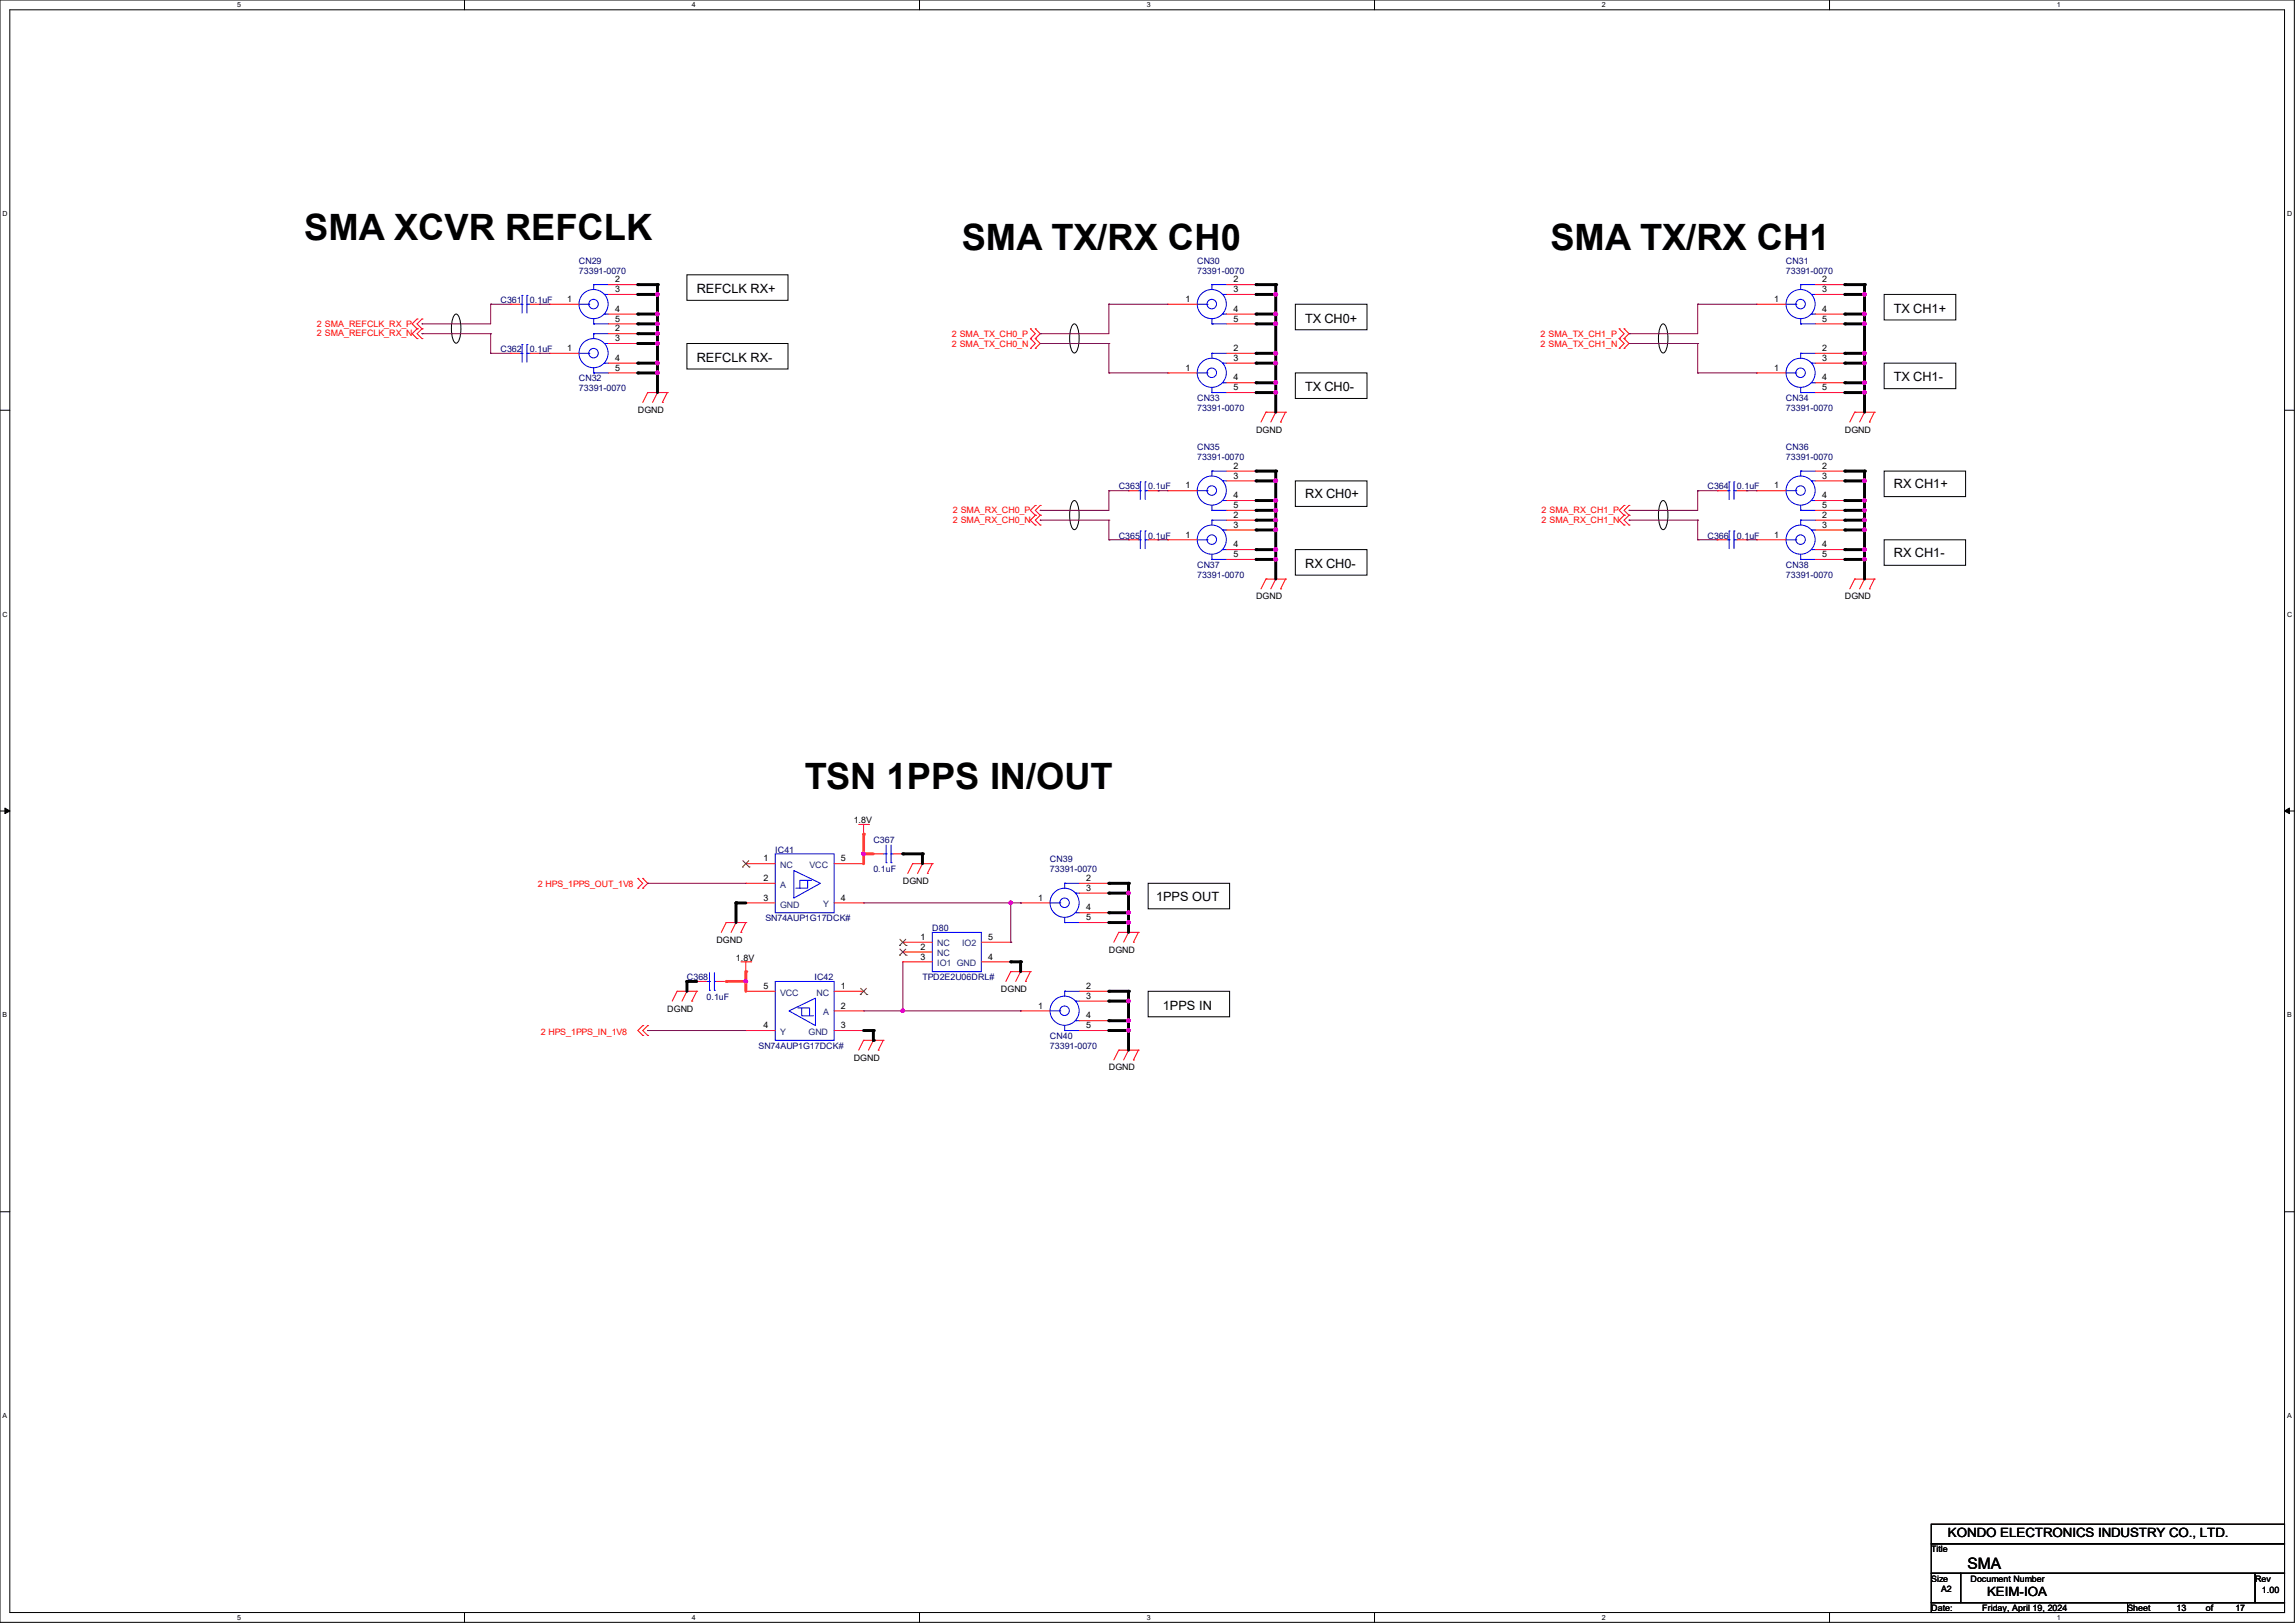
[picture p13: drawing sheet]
<svg xmlns="http://www.w3.org/2000/svg" width="297mm" height="210mm" viewBox="0 0 297 210" stroke-linecap="round" stroke-linejoin="round" font-family="sans-serif">
<defs><g id="words">
<g font-size="4.7">
<text x="39.4" y="31">SMA XCVR REFCLK</text>
<text x="124.5" y="32.3">SMA TX/RX CH0</text>
<text x="200.6" y="32.3">SMA TX/RX CH1</text>
<text x="104.1" y="102.2">TSN 1PPS IN/OUT</text>
</g>
<text font-size="2" x="254.6" y="203.1">SMA</text>
<g font-size="1.7">
<text x="90.2" y="37.9">REFCLK RX+</text>
<text x="168.9" y="41.7">TX CH0+</text>
<text x="245.1" y="40.5">TX CH1+</text>
<text x="90.2" y="46.8">REFCLK RX-</text>
<text x="168.9" y="50.6">TX CH0-</text>
<text x="245.1" y="49.4">TX CH1-</text>
<text x="168.9" y="64.5">RX CH0+</text>
<text x="245.1" y="63.2">RX CH1+</text>
<text x="168.9" y="73.5">RX CH0-</text>
<text x="245.1" y="72.1">RX CH1-</text>
<text x="149.6" y="116.5">1PPS OUT</text>
<text x="150.5" y="130.6">1PPS IN</text>
<text x="252.1" y="198.8">KONDO ELECTRONICS INDUSTRY CO., LTD.</text>
<text x="257.2" y="206.5">KEIM-IOA</text>
</g>
<g font-size="1.1" fill="#000080">
<text x="74.9" y="34.1">CN29</text>
<text x="74.9" y="35.4">73391-0070</text>
<text x="154.9" y="34.1">CN30</text>
<text x="154.9" y="35.4">73391-0070</text>
<text x="231.1" y="34.1">CN31</text>
<text x="231.1" y="35.4">73391-0070</text>
<text x="64.8" y="39.2">C361</text>
<text x="68.6" y="39.2">0.1uF</text>
<text x="64.8" y="45.6">C362</text>
<text x="68.6" y="45.6">0.1uF</text>
<text x="74.9" y="49.4">CN32</text>
<text x="74.9" y="50.6">73391-0070</text>
<text x="154.9" y="51.9">CN33</text>
<text x="154.9" y="53.2">73391-0070</text>
<text x="231.1" y="51.9">CN34</text>
<text x="231.1" y="53.2">73391-0070</text>
<text x="154.9" y="58.3">CN35</text>
<text x="154.9" y="59.5">73391-0070</text>
<text x="231.1" y="58.3">CN36</text>
<text x="231.1" y="59.5">73391-0070</text>
<text x="144.8" y="63.3">C363</text>
<text x="148.6" y="63.3">0.1uF</text>
<text x="221" y="63.3">C364</text>
<text x="224.8" y="63.3">0.1uF</text>
<text x="144.8" y="69.7">C365</text>
<text x="148.6" y="69.7">0.1uF</text>
<text x="221" y="69.7">C366</text>
<text x="224.8" y="69.7">0.1uF</text>
<text x="154.9" y="73.5">CN37</text>
<text x="154.9" y="74.8">73391-0070</text>
<text x="231.1" y="73.5">CN38</text>
<text x="231.1" y="74.8">73391-0070</text>
<text x="100.3" y="110.3">IC41</text>
<text x="113" y="109.1">C367</text>
<text x="113" y="112.9">0.1uF</text>
<text x="135.9" y="111.6">CN39</text>
<text x="135.9" y="112.9">73391-0070</text>
<text x="99.1" y="119.2">SN74AUP1G17DCK#</text>
<text x="120.6" y="120.5">D80</text>
<text x="88.9" y="126.8">C368</text>
<text x="91.4" y="129.4">0.1uF</text>
<text x="105.4" y="126.8">IC42</text>
<text x="119.4" y="126.8">TPD2E2U06DRL#</text>
<text x="98.2" y="135.7">SN74AUP1G17DCK#</text>
<text x="135.9" y="134.5">CN40</text>
<text x="135.9" y="135.7">73391-0070</text>
</g>
<g font-size="1.1">
<text x="73.4" y="39.1">1</text>
<text x="79.6" y="36.5">2</text>
<text x="79.6" y="37.8">3</text>
<text x="79.6" y="40.3">4</text>
<text x="79.6" y="41.6">5</text>
<text x="153.4" y="39.1">1</text>
<text x="159.6" y="36.5">2</text>
<text x="159.6" y="37.8">3</text>
<text x="159.6" y="40.3">4</text>
<text x="159.6" y="41.6">5</text>
<text x="229.6" y="39.1">1</text>
<text x="235.8" y="36.5">2</text>
<text x="235.8" y="37.8">3</text>
<text x="235.8" y="40.3">4</text>
<text x="235.8" y="41.6">5</text>
<text x="73.4" y="45.4">1</text>
<text x="79.6" y="42.9">2</text>
<text x="79.6" y="44.2">3</text>
<text x="79.6" y="46.7">4</text>
<text x="79.6" y="48">5</text>
<text x="153.4" y="48">1</text>
<text x="159.6" y="45.4">2</text>
<text x="159.6" y="46.7">3</text>
<text x="229.6" y="48">1</text>
<text x="235.8" y="45.4">2</text>
<text x="235.8" y="46.7">3</text>
<text x="82.5" y="53.4">DGND</text>
<text x="159.6" y="49.2">4</text>
<text x="159.6" y="50.5">5</text>
<text x="235.8" y="49.2">4</text>
<text x="235.8" y="50.5">5</text>
<text x="162.6" y="56">DGND</text>
<text x="238.8" y="56">DGND</text>
<text x="153.4" y="63.2">1</text>
<text x="159.6" y="60.7">2</text>
<text x="159.6" y="61.9">3</text>
<text x="159.6" y="64.5">4</text>
<text x="159.6" y="65.7">5</text>
<text x="229.6" y="63.2">1</text>
<text x="235.8" y="60.7">2</text>
<text x="235.8" y="61.9">3</text>
<text x="235.8" y="64.5">4</text>
<text x="235.8" y="65.7">5</text>
<text x="153.4" y="69.6">1</text>
<text x="159.6" y="67">2</text>
<text x="159.6" y="68.3">3</text>
<text x="159.6" y="70.8">4</text>
<text x="229.6" y="69.6">1</text>
<text x="235.8" y="67">2</text>
<text x="235.8" y="68.3">3</text>
<text x="235.8" y="70.8">4</text>
<text x="159.6" y="72.1">5</text>
<text x="162.6" y="77.6">DGND</text>
<text x="235.8" y="72.1">5</text>
<text x="238.8" y="77.6">DGND</text>
<text x="110.5" y="106.5">1.8V</text>
<text x="98.8" y="111.5">1</text>
<text x="108.8" y="111.5">5</text>
<text x="98.8" y="116.5">3</text>
<text x="98.8" y="114">2</text>
<text x="108.8" y="116.5">4</text>
<text x="116.8" y="114.4">DGND</text>
<text x="134.4" y="116.5">1</text>
<text x="140.6" y="114">2</text>
<text x="140.6" y="115.3">3</text>
<text x="140.6" y="117.8">4</text>
<text x="140.6" y="119.1">5</text>
<text x="92.7" y="122">DGND</text>
<text x="95.2" y="124.3">1.8V</text>
<text x="119.1" y="121.6">1</text>
<text x="119.1" y="122.9">2</text>
<text x="119.1" y="124.2">3</text>
<text x="127.9" y="121.6">5</text>
<text x="127.9" y="124.2">4</text>
<text x="143.5" y="123.3">DGND</text>
<text x="86.4" y="130.9">DGND</text>
<text x="98.8" y="128">5</text>
<text x="108.8" y="128">1</text>
<text x="108.8" y="130.5">2</text>
<text x="129.5" y="128.4">DGND</text>
<text x="134.4" y="130.5">1</text>
<text x="140.6" y="128">2</text>
<text x="140.6" y="129.2">3</text>
<text x="140.6" y="131.8">4</text>
<text x="98.8" y="133.1">4</text>
<text x="108.8" y="133.1">3</text>
<text x="110.5" y="137.2">DGND</text>
<text x="140.6" y="133.1">5</text>
<text x="143.5" y="138.5">DGND</text>
<text x="249.9" y="200.9">Title</text>
<text x="249.9" y="204.7">Size</text>
<text x="249.9" y="208.5">Date:</text>
<text x="251.2" y="206">A2</text>
<text x="255" y="204.7">Document Number</text>
<text x="256.5" y="208.5">Friday, April 19, 2024</text>
<text x="275.3" y="208.5">Sheet</text>
<text x="281.7" y="208.5">13</text>
<text x="285.5" y="208.5">of</text>
<text x="289.3" y="208.5">17</text>
<text x="291.8" y="204.7">Rev</text>
<text x="292.7" y="206.1">1.00</text>
</g>
<g font-size="1.1" fill="#f00">
<text x="41" y="42.2">2 SMA_REFCLK_RX_P</text>
<text x="41" y="43.5">2 SMA_REFCLK_RX_N</text>
<text x="123.2" y="43.6">2 SMA_TX_CH0_P</text>
<text x="123.2" y="44.9">2 SMA_TX_CH0_N</text>
<text x="199.4" y="44.9">2 SMA_TX_CH1_N</text>
<text x="199.4" y="43.6">2 SMA_TX_CH1_P</text>
<text x="123.3" y="66.4">2 SMA_RX_CH0_P</text>
<text x="123.3" y="67.7">2 SMA_RX_CH0_N</text>
<text x="199.5" y="67.7">2 SMA_RX_CH1_N</text>
<text x="199.5" y="66.4">2 SMA_RX_CH1_P</text>
<text x="69.6" y="114.8">2 HPS_1PPS_OUT_1V8</text>
<text x="70" y="133.9">2 HPS_1PPS_IN_1V8</text>
</g>
<g font-size="1.1" fill="#004080">
<text x="101" y="112.3">NC</text>
<text x="104.8" y="112.4">VCC</text>
<text x="101" y="117.4">GND</text>
<text x="101" y="114.9">A</text>
<text x="106.6" y="117.4">Y</text>
<text x="121.3" y="122.5">NC</text>
<text x="121.3" y="123.7">NC</text>
<text x="121.3" y="125">IO1 GND</text>
<text x="124.5" y="122.5">IO2</text>
<text x="101" y="128.9">VCC</text>
<text x="105.7" y="128.8">NC</text>
<text x="106.6" y="131.4">A</text>
<text x="101" y="133.9">Y</text>
<text x="104.6" y="133.9">GND</text>
</g>
<g font-size=".9">
<text x="30.7" y=".9">5</text>
<text x="89.5" y=".9">4</text>
<text x="148.4" y=".9">3</text>
<text x="207.3" y=".9">2</text>
<text x="266.2" y=".9">1</text>
<text x=".3" y="28">D</text>
<text x="296" y="28">D</text>
<text x=".3" y="79.8">C</text>
<text x="296" y="79.8">C</text>
<text x=".3" y="131.7">B</text>
<text x="296" y="131.7">B</text>
<text x=".3" y="183.5">A</text>
<text x="296" y="183.5">A</text>
<text x="30.7" y="209.6">5</text>
<text x="89.5" y="209.6">4</text>
<text x="148.4" y="209.6">3</text>
<text x="207.3" y="209.6">2</text>
<text x="266.2" y="209.6">1</text>
</g>
</g></defs>
<path d="M0 0h296.9v209.9h-296.9zM1.3 1.3h294.4v207.4h-294.4z" fill="none" stroke="#000" stroke-width=".13"/>
<g fill="#fff">
<path d="M30.7 .1h.5v1h-.5z"/>
<path d="M30.7 208.8h.5v1h-.5z"/>
</g>
<path d="M60.1 0v1.3M60.1 208.7v1.2" fill="none" stroke="#000" stroke-width=".13"/>
<g fill="#fff">
<path d="M89.5 .1h.5v1h-.5z"/>
<path d="M89.5 208.8h.5v1h-.5z"/>
</g>
<path d="M119 0v1.3M119 208.7v1.2" fill="none" stroke="#000" stroke-width=".13"/>
<g fill="#fff">
<path d="M148.4 .1h.5v1h-.5z"/>
<path d="M148.4 208.8h.5v1h-.5z"/>
</g>
<path d="M177.9 0v1.3M177.9 208.7v1.2" fill="none" stroke="#000" stroke-width=".13"/>
<g fill="#fff">
<path d="M207.3 .1h.5v1h-.5z"/>
<path d="M207.3 208.8h.5v1h-.5z"/>
</g>
<path d="M236.8 0v1.3M236.8 208.7v1.2" fill="none" stroke="#000" stroke-width=".13"/>
<g fill="#fff">
<path d="M266.2 .1h.5v1h-.5z"/>
<path d="M266.2 208.8h.5v1h-.5z"/>
<path d="M.3 27.2h.7v1h-.7z"/>
<path d="M296 27.2h.6v1h-.6z"/>
<path d="M.3 79h.7v1h-.7z"/>
<path d="M296 79h.6v1h-.6z"/>
</g>
<path d="M0 53.1h1.3M295.7 53.1h1.2" fill="none" stroke="#000" stroke-width=".13"/>
<g fill="#fff">
<path d="M.3 130.9h.6v1h-.6z"/>
<path d="M296 130.9h.6v1h-.6z"/>
</g>
<path d="M0 104.9h1.3M295.7 104.9h1.2" fill="none" stroke="#000" stroke-width=".13"/>
<path d="M.6 104.6l.7 .3-.7 .4zM295.7 104.9l.6-.3v.7z" fill="#000" stroke="#000" stroke-width=".13"/>
<g fill="#fff">
<path d="M.3 182.7h.6v1h-.6z"/>
<path d="M296 182.7h.5v1h-.5z"/>
</g>
<g fill="none" stroke="#000" stroke-width=".13">
<path d="M88.9 35.6h13.1v3.3h-13.1zM167.6 39.4h9.3v3.3h-9.3zM243.8 38.1h9.3v3.3h-9.3zM58.8 40.7l.2-.1a1.35 1.35 0 0 1 .6 1.3 3.9 3.9 0 0 1-.4 2.4l-.2 .1a1.35 1.35 0 0 1-.5-1.3 3.9 3.9 0 0 1 .3-2.4zM88.9 44.4h13.1v3.4h-13.1zM138.8 42l.2-.1a1.35 1.35 0 0 1 .6 1.3 3.9 3.9 0 0 1-.4 2.4l-.2 .1a1.35 1.35 0 0 1-.5-1.3 3.9 3.9 0 0 1 .3-2.4zM167.6 48.3h9.3v3.3h-9.3zM215 42l.2-.1a1.35 1.35 0 0 1 .6 1.3 3.9 3.9 0 0 1-.4 2.4l-.2 .1a1.35 1.35 0 0 1-.5-1.3 3.9 3.9 0 0 1 .3-2.4zM243.8 47h9.3v3.3h-9.3zM138.8 64.9l.2-.1a1.35 1.35 0 0 1 .6 1.3 3.9 3.9 0 0 1-.4 2.3l-.2 .1a1.35 1.35 0 0 1-.5-1.3 3.9 3.9 0 0 1 .3-2.3zM167.6 62.2h9.3v3.3h-9.3zM167.6 71.1h9.3v3.3h-9.3z"/>
<path d="M215 64.9l.2-.1a1.35 1.35 0 0 1 .6 1.3 3.9 3.9 0 0 1-.4 2.3l-.2 .1a1.35 1.35 0 0 1-.5-1.3 3.9 3.9 0 0 1 .3-2.3zM243.8 61h10.6v3.3h-10.6zM243.8 69.8h10.6v3.4h-10.6zM148.6 114.3h10.5v3.3h-10.5zM148.6 128.3h10.5v3.3h-10.5zM0 156.8h1.3M295.7 156.8h1.2M249.9 197.2h45.8v2.6h-45.8zM249.9 199.8h45.8v3.8h-45.8zM249.9 203.6h3.8v3.8h-3.8zM249.9 207.4h25.4v1.3h-25.4zM253.7 203.6h38.1v3.8h-38.1z"/>
<path d="M275.3 207.4h20.4v1.3h-20.4zM291.8 203.6h3.9v3.8h-3.9z"/>
</g>
<g fill="none" stroke="#f00" stroke-width=".13">
<path d="M66 39.4h.1M66 39.4h1.3M68.6 39.4h1.2M69.8 39.4h.1M71.1 39.4h.1M71.1 39.4h3.8M78.7 36.8h3.8M78.7 38.1h3.8M82.5 36.8h.1M82.5 38.1h.1M151.1 39.4h.1M151.1 39.4h3.8"/>
<path d="M158.7 36.8h3.9M158.7 38.1h3.9M162.6 36.8h.1M162.6 38.1h.1M227.3 39.4h.1M227.3 39.4h3.8M234.9 36.8h3.9M234.9 38.1h3.9M238.8 36.8h.1M238.8 38.1h.1M54 41.3h.1M54 42.5h.1"/>
<path d="M54 43.8h.1M54 41.3l-.7 .6 .7 .6M54 42.5l-.7 .7 .7 .6M54.6 41.3h.1M54.6 42.5h.1M54.6 43.8h.1M54.6 41.3l-.6 .6 .6 .6M54.6 42.5l-.6 .7 .6 .6M66 45.7h.1M66 45.7h1.3M68.6 45.7h1.2M69.8 45.7h.1"/>
<path d="M71.1 45.7h.1M71.1 45.7h3.8M78.7 40.6h3.8M78.7 41.9h3.8M78.7 43.2h3.8M78.7 44.4h3.8M78.7 47h3.8M78.7 48.3h3.8M82.5 43.2h.1M82.5 44.4h.1M82.5 47h.1M82.5 48.3h.1"/>
<path d="M82.5 40.6h.1M82.5 41.9h.1M83.8 50.8h.1M83.8 50.8l-.6 1.3M83.8 50.8h2.6M85.1 50.8h.1M85.1 50.8l-.6 1.3M85.7 52.1h.1M86.4 50.8h.1M86.4 50.8l-.7 1.3M133.3 43.8h.1M133.3 42.5h.1"/>
<path d="M133.3 45.1h.1M133.3 42.5l.7 .7-.7 .6M133.3 43.8l.7 .6-.7 .7M134 42.5h.1M134 43.8h.1M134 45.1h.1M134 42.5l.6 .7-.6 .6M134 43.8l.6 .6-.6 .7M151.1 48.3h.1M151.1 48.3h3.8M158.7 50.8h3.9M158.7 40.6h3.9"/>
<path d="M158.7 41.9h3.9M158.7 45.7h3.9M158.7 47h3.9M158.7 49.5h3.9M162.6 40.6h.1M162.6 41.9h.1M162.6 45.7h.1M162.6 47h.1M162.6 49.5h.1M162.6 50.8h.1M163.8 53.3h.1M163.8 53.3l-.6 1.3"/>
<path d="M163.8 53.3h2.6M165.1 53.3h.1M165.1 53.3l-.6 1.3M165.7 54.6h.1M166.4 53.3h.1M166.4 53.3l-.7 1.3M209.5 45.1h.1M209.5 43.8h.1M209.5 42.5h.1M209.5 43.8l.7 .6-.7 .7M209.5 42.5l.7 .7-.7 .6M210.2 43.8h.1"/>
<path d="M210.2 45.1h.1M210.2 42.5h.1M210.2 43.8l.6 .6-.6 .7M210.2 42.5l.6 .7-.6 .6M227.3 48.3h.1M227.3 48.3h3.8M234.9 50.8h3.9M234.9 40.6h3.9M234.9 41.9h3.9M234.9 45.7h3.9M234.9 47h3.9M234.9 49.5h3.9"/>
<path d="M238.8 40.6h.1M238.8 41.9h.1M238.8 45.7h.1M238.8 47h.1M238.8 49.5h.1M238.8 50.8h.1M240 53.3h.1M240 53.3h2.6M240 53.3l-.6 1.3M241.3 53.3h.1M241.3 53.3l-.6 1.3M241.9 54.6h.1"/>
<path d="M242.6 53.3h.1M242.6 53.3l-.7 1.3M134 65.4h.1M134 66.7h.1M134 67.9h.1M134 65.4l-.7 .6 .7 .7M134 66.7l-.7 .6 .7 .6M134.6 65.4h.1M134.6 66.7h.1M134.6 67.9h.1M134.6 65.4l-.6 .6 .6 .7M134.6 66.7l-.6 .6 .6 .6"/>
<path d="M146 63.5h.1M146 69.8h.1M146 69.8h1.3M146 63.5h1.3M148.6 69.8h1.3M148.6 63.5h1.3M149.9 63.5h.1M149.9 69.8h.1M151.1 69.8h.1M151.1 63.5h.1M151.1 69.8h3.8M151.1 63.5h3.8"/>
<path d="M158.7 67.3h3.9M158.7 68.6h3.9M158.7 71.1h3.9M158.7 72.4h3.9M158.7 61h3.9M158.7 62.2h3.9M158.7 64.8h3.9M158.7 66h3.9M162.6 67.3h.1M162.6 68.6h.1M162.6 71.1h.1M162.6 72.4h.1"/>
<path d="M162.6 61h.1M162.6 62.2h.1M162.6 64.8h.1M162.6 66h.1M163.8 74.9h.1M163.8 74.9l-.6 1.3M163.8 74.9h2.6M165.1 74.9h.1M165.1 74.9l-.6 1.3M165.7 76.2h.1M166.4 74.9h.1M166.4 74.9l-.7 1.3"/>
<path d="M210.2 66.7h.1M210.2 67.9h.1M210.2 65.4h.1M210.2 66.7l-.7 .6 .7 .6M210.2 65.4l-.7 .6 .7 .7M210.8 66.7h.1M210.8 67.9h.1M210.8 65.4h.1M210.8 66.7l-.6 .6 .6 .6M210.8 65.4l-.6 .6 .6 .7M222.2 63.5h.1M222.2 69.8h.1"/>
<path d="M222.2 69.8h1.3M222.2 63.5h1.3M224.8 69.8h1.3M224.8 63.5h1.3M226.1 63.5h.1M226.1 69.8h.1M227.3 69.8h.1M227.3 63.5h.1M227.3 69.8h3.8M227.3 63.5h3.8M234.9 67.3h3.9M234.9 68.6h3.9"/>
<path d="M234.9 71.1h3.9M234.9 72.4h3.9M234.9 61h3.9M234.9 62.2h3.9M234.9 64.8h3.9M234.9 66h3.9M238.8 67.3h.1M238.8 68.6h.1M238.8 71.1h.1M238.8 72.4h.1M238.8 61h.1M238.8 62.2h.1"/>
<path d="M238.8 64.8h.1M238.8 66h.1M240 74.9h.1M240 74.9h2.6M240 74.9l-.6 1.3M241.3 74.9h.1M241.3 74.9l-.6 1.3M241.9 76.2h.1M242.6 74.9h.1M242.6 74.9l-.7 1.3M82.5 114.9h.1M82.5 113.7h.1"/>
<path d="M82.5 113.7l.7 .6-.7 .6M83.2 113.7h.1M83.2 114.9h.1M83.2 113.7l.6 .6-.6 .6M94 119.4h.1M94 119.4l-.7 1.2M94 119.4h2.5M95.2 119.4h.1M95.2 119.4l-.6 1.2M96.5 119.4h.1M96.5 111.8h.1M96.5 116.8h.1"/>
<path d="M96.5 114.3h.1M96.5 111.8h3.8M96.5 119.4l-.6 1.2M96.5 116.8h3.8M96.5 114.3h3.8M107.9 111.8h3.9M107.9 116.8h3.9M111.1 106.7h1.3M111.8 107.9h.1M111.8 116.8h.1M111.8 111.8h.1M111.8 106.7v1.2"/>
<path d="M112.4 106.7h.1M113 110.5h.1M113 110.5h1.3M115.6 110.5h1.2M116.8 110.5h.1M118.1 111.8h.1M118.1 111.8l-.6 1.2M118.1 111.8h2.5M119.4 111.8h.1M119.4 111.8l-.7 1.2M120 113h.1M120.6 111.8h.1"/>
<path d="M120.6 111.8l-.6 1.2M132.1 116.8h.1M132.1 116.8h3.8M139.7 119.4h3.8M139.7 114.3h3.8M139.7 115.6h3.8M139.7 118.1h3.8M143.5 114.3h.1M143.5 115.6h.1M143.5 118.1h.1M143.5 119.4h.1M83.2 132.7h.1"/>
<path d="M83.2 134h.1M83.2 132.7l-.7 .6 .7 .7M83.8 132.7h.1M83.8 134h.1M83.8 132.7l-.6 .6 .6 .7M87.6 128.3h.1M87.6 128.3l-.6 1.2M87.6 128.3h2.6M88.9 128.3h.1M88.9 128.3l-.6 1.2M89.5 129.5h.1M90.2 128.3h.1"/>
<path d="M90.2 127h.1M90.2 128.3l-.7 1.2M90.2 127h1.2M92.7 127h1.3M94 127h.1M95.9 120.6h.1M95.9 124.5h1.3M96.5 125.7h.1M96.5 133.3h.1M96.5 128.3h.1M96.5 124.5v1.2M96.5 128.3h3.8"/>
<path d="M96.5 133.3h3.8M97.2 124.5h.1M107.9 128.3h3.9M107.9 130.8h3.9M107.9 133.3h3.9M111.8 134.6h.1M111.8 128.3h.1M111.8 133.3h.1M111.8 130.8h.1M111.8 134.6l-.7 1.3M111.8 134.6h2.5M113 134.6h.1"/>
<path d="M113 134.6l-.6 1.3M113.7 135.9h.1M114.3 134.6h.1M114.3 134.6l-.6 1.3M116.8 121.9h.1M116.8 123.2h.1M116.8 124.5h.1M116.8 124.5h3.8M116.8 121.9h3.8M116.8 123.2h3.8M127 124.5h3.8M127 121.9h3.8"/>
<path d="M130.8 125.7h.1M130.8 121.9h.1M130.8 124.5h.1M130.8 125.7l-.6 1.3M130.8 125.7h2.5M132.1 125.7h.1M132.1 130.8h.1M132.1 125.7l-.7 1.3M132.1 130.8h3.8M132.7 127h.1M133.3 125.7h.1M133.3 125.7l-.6 1.3"/>
<path d="M139.7 128.3h3.8M139.7 129.5h3.8M139.7 132.1h3.8M139.7 133.3h3.8M143.5 128.3h.1M143.5 129.5h.1M143.5 132.1h.1M143.5 133.3h.1M144.8 135.9h.1M144.8 120.6h.1M144.8 135.9l-.7 1.3M144.8 135.9h2.5"/>
<path d="M144.8 120.6l-.7 1.3M144.8 120.6h2.5M146 135.9h.1M146 120.6h.1M146 135.9l-.6 1.3M146 120.6l-.6 1.3M146.7 137.2h.1M146.7 121.9h.1M147.3 135.9h.1M147.3 120.6h.1M147.3 135.9l-.6 1.3M147.3 120.6l-.6 1.3"/>
</g>
<g fill="none" stroke="#00f" stroke-width=".13">
<path d="M67.3 39.4h.3M67.6 39.4h.1M67.6 38.2h.1M67.6 38.2v2.3M68.2 38.2h.1M68.2 39.4h.1M68.2 39.4h.4M68.2 38.2v2.3M74.9 39.4h1.3M76.2 39.4h.1M76.8 36.8h.1M76.8 36.8h1.9"/>
<path d="M76.8 36.8v.7M78.2 38.1h.1M78.2 38.1h.5M154.9 39.4h1.3M156.2 39.4h.1M156.8 36.8h.1M156.8 36.8v.7M156.8 36.8h1.9M158.2 38.1h.1M158.2 38.1h.5M231.1 39.4h1.3M232.4 39.4h.1"/>
<path d="M233 36.8h.1M233 36.8v.7M233 36.8h1.9M234.4 38.1h.1M234.4 38.1h.5M67.3 45.7h.3M67.6 45.7h.1M67.6 44.6h.1M67.6 44.6v2.3M68.2 44.6h.1M68.2 45.7h.1M68.2 45.7h.4"/>
<path d="M68.2 44.6v2.3M74.9 45.7h1.3M76.2 45.7h.1M76.8 48.3h.1M76.8 43.2h.1M76.8 41.9h.1M76.8 41.9h1.9M76.8 48.3h1.9M76.8 41.3v.6M76.8 43.2v.6M76.8 47.6v.7M76.8 43.2h1.9"/>
<path d="M78.2 44.4h.1M78.2 47h.1M78.2 40.6h.1M78.2 40.6h.5M78.2 44.4h.5M78.2 47h.5M154.9 48.3h1.3M156.2 48.3h.1M156.8 41.9h.1M156.8 50.8h.1M156.8 45.7h.1M156.8 41.3v.6"/>
<path d="M156.8 45.7v.7M156.8 50.2v.6M156.8 41.9h1.9M156.8 45.7h1.9M156.8 50.8h1.9M158.2 40.6h.1M158.2 47h.1M158.2 49.5h.1M158.2 40.6h.5M158.2 47h.5M158.2 49.5h.5M231.1 48.3h1.3"/>
<path d="M232.4 48.3h.1M233 41.9h.1M233 50.8h.1M233 45.7h.1M233 41.3v.6M233 45.7v.7M233 50.2v.6M233 41.9h1.9M233 45.7h1.9M233 50.8h1.9M234.4 40.6h.1M234.4 47h.1"/>
<path d="M234.4 49.5h.1M234.4 40.6h.5M234.4 47h.5M234.4 49.5h.5M147.3 69.8h.3M147.3 63.5h.3M147.6 63.5h.1M147.6 62.4h.1M147.6 69.8h.1M147.6 68.7h.1M147.6 62.4v2.2M147.6 68.7v2.3"/>
<path d="M148.2 62.4h.1M148.2 63.5h.1M148.2 68.7h.1M148.2 69.8h.1M148.2 69.8h.4M148.2 63.5h.4M148.2 62.4v2.2M148.2 68.7v2.3M154.9 69.8h1.3M154.9 63.5h1.3M156.2 69.8h.1M156.2 63.5h.1"/>
<path d="M156.8 72.4h.1M156.8 67.3h.1M156.8 66h.1M156.8 61h.1M156.8 72.4h1.9M156.8 61v.6M156.8 65.4v.6M156.8 67.3v.6M156.8 71.8v.6M156.8 67.3h1.9M156.8 66h1.9M156.8 61h1.9"/>
<path d="M158.2 68.6h.1M158.2 71.1h.1M158.2 62.2h.1M158.2 64.8h.1M158.2 68.6h.5M158.2 71.1h.5M158.2 62.2h.5M158.2 64.8h.5M223.5 69.8h.3M223.5 63.5h.3M223.8 63.5h.1M223.8 62.4h.1"/>
<path d="M223.8 69.8h.1M223.8 68.7h.1M223.8 62.4v2.2M223.8 68.7v2.3M224.4 62.4h.1M224.4 63.5h.1M224.4 68.7h.1M224.4 69.8h.1M224.4 69.8h.4M224.4 63.5h.4M224.4 62.4v2.2M224.4 68.7v2.3"/>
<path d="M231.1 69.8h1.3M231.1 63.5h1.3M232.4 69.8h.1M232.4 63.5h.1M233 72.4h.1M233 67.3h.1M233 66h.1M233 61h.1M233 72.4h1.9M233 67.3h1.9M233 61v.6M233 65.4v.6"/>
<path d="M233 67.3v.6M233 71.8v.6M233 66h1.9M233 61h1.9M234.4 68.6h.1M234.4 71.1h.1M234.4 62.2h.1M234.4 64.8h.1M234.4 68.6h.5M234.4 71.1h.5M234.4 62.2h.5M234.4 64.8h.5"/>
<path d="M100.3 110.5h7.6v7.6h-7.6zM102.7 112.6l3.5 1.7-3.5 1.9zM104.5 113.9v1h-1.5M105 113.9h-1.5v1M114.3 110.5h.4M114.7 111.6h.1M114.7 110.5h.1M114.7 109.3v2.3M115.3 110.5h.1M115.3 111.6h.1M115.3 110.5h.3M115.3 109.3v2.3"/>
<path d="M135.9 116.8h1.3M137.2 116.8h.1M137.8 119.4h.1M137.8 114.3h.1M137.8 119.4h1.9M137.8 114.3v.6M137.8 118.7v.7M137.8 114.3h1.9M139.2 115.6h.1M139.2 118.1h.1M139.2 115.6h.5M139.2 118.1h.5"/>
<path d="M91.4 127h.4M91.8 128.1h.1M91.8 127h.1M91.8 125.9v2.2M92.5 127h.1M92.5 128.1h.1M92.5 127h.2M92.5 125.9v2.2M100.3 127h7.6v7.6h-7.6zM102.1 130.8l3.4-1.6v3.5zM103.3 130.4h1.5v1M103.8 130.4v1h1.5"/>
<path d="M120.6 120.6h6.4v5.1h-6.4zM135.9 130.8h1.3M137.2 130.8h.1M137.8 133.3h.1M137.8 128.3h.1M137.8 128.3v.6M137.8 132.7v.6M137.8 133.3h1.9M137.8 128.3h1.9M139.2 129.5h.1M139.2 132.1h.1M139.2 129.5h.5"/>
<path d="M139.2 132.1h.5"/>
<circle cx="76.8" cy="39.3" r="1.88"/>
<circle cx="76.8" cy="39.3" r=".61"/>
<circle cx="156.8" cy="39.3" r="1.88"/>
<circle cx="156.8" cy="39.3" r=".61"/>
<circle cx="233" cy="39.3" r="1.88"/>
<circle cx="233" cy="39.3" r=".61"/>
<circle cx="76.8" cy="45.7" r="1.88"/>
<circle cx="76.8" cy="45.7" r=".61"/>
<circle cx="156.8" cy="48.2" r="1.88"/>
<circle cx="156.8" cy="48.2" r=".61"/>
<circle cx="233" cy="48.2" r="1.88"/>
<circle cx="233" cy="48.2" r=".61"/>
<circle cx="156.8" cy="69.8" r="1.88"/>
<circle cx="156.8" cy="63.5" r="1.88"/>
<circle cx="156.8" cy="69.8" r=".61"/>
<circle cx="156.8" cy="63.5" r=".61"/>
<circle cx="233" cy="69.8" r="1.88"/>
<circle cx="233" cy="63.5" r="1.88"/>
<circle cx="233" cy="63.5" r=".61"/>
<circle cx="233" cy="69.8" r=".61"/>
<circle cx="137.8" cy="116.8" r="1.88"/>
<circle cx="137.8" cy="116.8" r=".61"/>
<circle cx="137.8" cy="130.8" r="1.88"/>
<circle cx="137.8" cy="130.8" r=".61"/>
</g>
<g fill="none" stroke="#804000" stroke-width=".13">
<path d="M96.1 112.2h.1M96.1 111.4l.8 .8M96.9 111.4l-.8 .8M96.9 112.2h.1M111.3 128.7h.1M111.4 127.9l.8 .8M112.1 127.9l-.8 .8M112.2 128.7h.1M116.4 122.3h.1M116.4 123.6h.1M116.5 121.5l.8 .8M116.5 122.8l.8 .8"/>
<path d="M117.2 121.5l-.8 .8M117.2 122.8l-.8 .8M117.3 122.3h.1M117.3 123.6h.1"/>
</g>
<g fill="none" stroke="#000" stroke-width=".38">
<path d="M82.5 36.8h2.6v14M82.5 38.1h2.6M162.6 38.1h2.5M162.6 36.8h2.5v16.5M238.8 38.1h2.5M238.8 36.8h2.5v16.5M82.5 43.2h2.6M82.5 41.9h2.6M82.5 40.6h2.6M82.5 48.3h2.6M82.5 47h2.6M82.5 44.4h2.6"/>
<path d="M162.6 41.9h2.5M162.6 40.6h2.5M162.6 47h2.5M162.6 45.7h2.5M162.6 49.5h2.5M162.6 50.8h2.5M238.8 41.9h2.5M238.8 40.6h2.5M238.8 47h2.5M238.8 45.7h2.5M238.8 49.5h2.5M238.8 50.8h2.5"/>
<path d="M162.6 61h2.5v13.9M162.6 64.8h2.5M162.6 66h2.5M162.6 67.3h2.5M162.6 62.2h2.5M162.6 68.6h2.5M162.6 71.1h2.5M162.6 72.4h2.5M238.8 64.8h2.5M238.8 66h2.5M238.8 67.3h2.5M238.8 61h2.5v13.9"/>
<path d="M238.8 62.2h2.5M238.8 68.6h2.5M238.8 71.1h2.5M238.8 72.4h2.5M96.5 116.8h-1.3v2.6M116.8 110.5h2.6"/>
</g>
<g fill="#000">
<circle cx="82.6" cy="38.1" r=".19"/>
<circle cx="82.6" cy="36.8" r=".19"/>
<circle cx="85.1" cy="36.8" r=".19"/>
<circle cx="85.1" cy="38.1" r=".19"/>
<circle cx="162.6" cy="38.1" r=".19"/>
<circle cx="162.6" cy="36.8" r=".19"/>
<circle cx="165.1" cy="36.8" r=".19"/>
<circle cx="165.1" cy="38.1" r=".19"/>
<circle cx="238.8" cy="36.8" r=".19"/>
<circle cx="238.8" cy="38.1" r=".19"/>
<circle cx="241.3" cy="38.1" r=".19"/>
<circle cx="241.3" cy="36.8" r=".19"/>
<circle cx="82.6" cy="43.2" r=".19"/>
<circle cx="82.6" cy="41.9" r=".19"/>
<circle cx="82.6" cy="47" r=".19"/>
<circle cx="82.6" cy="40.6" r=".19"/>
<circle cx="82.6" cy="44.4" r=".19"/>
<circle cx="82.6" cy="48.3" r=".19"/>
<circle cx="85.1" cy="48.3" r=".19"/>
<circle cx="85.1" cy="41.9" r=".19"/>
<circle cx="85.1" cy="40.6" r=".19"/>
<circle cx="85.1" cy="47" r=".19"/>
<circle cx="85.1" cy="44.4" r=".19"/>
<circle cx="85.1" cy="43.2" r=".19"/>
<circle cx="162.6" cy="47" r=".19"/>
<circle cx="162.6" cy="40.6" r=".19"/>
<circle cx="162.6" cy="41.9" r=".19"/>
<circle cx="162.6" cy="45.7" r=".19"/>
<circle cx="162.6" cy="50.8" r=".19"/>
<circle cx="162.6" cy="49.5" r=".19"/>
<circle cx="165.1" cy="40.6" r=".19"/>
<circle cx="165.1" cy="47" r=".19"/>
<circle cx="165.1" cy="49.5" r=".19"/>
<circle cx="165.1" cy="41.9" r=".19"/>
<circle cx="165.1" cy="45.7" r=".19"/>
<circle cx="165.1" cy="50.8" r=".19"/>
<circle cx="238.8" cy="41.9" r=".19"/>
<circle cx="238.8" cy="45.7" r=".19"/>
<circle cx="238.8" cy="50.8" r=".19"/>
<circle cx="238.8" cy="40.6" r=".19"/>
<circle cx="238.8" cy="49.5" r=".19"/>
<circle cx="238.8" cy="47" r=".19"/>
<circle cx="241.3" cy="41.9" r=".19"/>
<circle cx="241.3" cy="47" r=".19"/>
<circle cx="241.3" cy="40.6" r=".19"/>
<circle cx="241.3" cy="49.5" r=".19"/>
<circle cx="241.3" cy="45.7" r=".19"/>
<circle cx="241.3" cy="50.8" r=".19"/>
<circle cx="162.6" cy="64.8" r=".19"/>
<circle cx="162.6" cy="67.3" r=".19"/>
<circle cx="162.6" cy="71.1" r=".19"/>
<circle cx="162.6" cy="61" r=".19"/>
<circle cx="162.6" cy="62.2" r=".19"/>
<circle cx="162.6" cy="66" r=".19"/>
<circle cx="162.6" cy="68.6" r=".19"/>
<circle cx="162.6" cy="72.4" r=".19"/>
<circle cx="165.1" cy="61" r=".19"/>
<circle cx="165.1" cy="64.8" r=".19"/>
<circle cx="165.1" cy="66" r=".19"/>
<circle cx="165.1" cy="67.3" r=".19"/>
<circle cx="165.1" cy="68.6" r=".19"/>
<circle cx="165.1" cy="71.1" r=".19"/>
<circle cx="165.1" cy="72.4" r=".19"/>
<circle cx="165.1" cy="62.2" r=".19"/>
<circle cx="238.8" cy="62.2" r=".19"/>
<circle cx="238.8" cy="61" r=".19"/>
<circle cx="238.8" cy="67.3" r=".19"/>
<circle cx="238.8" cy="71.1" r=".19"/>
<circle cx="238.8" cy="66" r=".19"/>
<circle cx="238.8" cy="68.6" r=".19"/>
<circle cx="238.8" cy="64.8" r=".19"/>
<circle cx="238.8" cy="72.4" r=".19"/>
<circle cx="241.3" cy="71.1" r=".19"/>
<circle cx="241.3" cy="72.4" r=".19"/>
<circle cx="241.3" cy="64.8" r=".19"/>
<circle cx="241.3" cy="68.6" r=".19"/>
<circle cx="241.3" cy="66" r=".19"/>
<circle cx="241.3" cy="67.3" r=".19"/>
<circle cx="241.3" cy="62.2" r=".19"/>
<circle cx="241.3" cy="61" r=".19"/>
<circle cx="95.2" cy="116.8" r=".19"/>
<circle cx="116.8" cy="110.5" r=".19"/>
</g>
<g fill="#f0f" stroke="#f0f" stroke-width=".13">
<circle cx="85.1" cy="43.2" r=".23"/>
<circle cx="85.1" cy="41.9" r=".23"/>
<circle cx="85.1" cy="40.6" r=".23"/>
<circle cx="85.1" cy="38.1" r=".23"/>
<circle cx="85.1" cy="47" r=".23"/>
<circle cx="85.1" cy="44.4" r=".23"/>
<circle cx="85.1" cy="48.2" r=".23"/>
<circle cx="165.1" cy="40.6" r=".23"/>
<circle cx="165.1" cy="38.1" r=".23"/>
<circle cx="165.1" cy="41.9" r=".23"/>
<circle cx="165.1" cy="45.7" r=".23"/>
<circle cx="165.1" cy="49.5" r=".23"/>
<circle cx="165.1" cy="47" r=".23"/>
<circle cx="165.1" cy="50.8" r=".23"/>
<circle cx="165.1" cy="64.7" r=".23"/>
<circle cx="165.1" cy="67.3" r=".23"/>
<circle cx="165.1" cy="66" r=".23"/>
<circle cx="165.1" cy="62.2" r=".23"/>
<circle cx="165.1" cy="68.6" r=".23"/>
<circle cx="165.1" cy="71.1" r=".23"/>
<circle cx="165.1" cy="72.4" r=".23"/>
<circle cx="241.3" cy="64.7" r=".23"/>
<circle cx="241.3" cy="67.3" r=".23"/>
<circle cx="241.3" cy="66" r=".23"/>
<circle cx="241.3" cy="62.2" r=".23"/>
<circle cx="241.3" cy="72.4" r=".23"/>
<circle cx="241.3" cy="71.1" r=".23"/>
<circle cx="241.3" cy="68.6" r=".23"/>
<circle cx="241.3" cy="40.6" r=".23"/>
<circle cx="241.3" cy="38.1" r=".23"/>
<circle cx="241.3" cy="41.9" r=".23"/>
<circle cx="241.3" cy="50.8" r=".23"/>
<circle cx="241.3" cy="49.5" r=".23"/>
<circle cx="241.3" cy="47" r=".23"/>
<circle cx="241.3" cy="45.7" r=".23"/>
</g>
<g fill="none" stroke="#800040" stroke-width=".13">
<path d="M63.5 39.4h.1M63.5 39.4h2.5M63.5 39.4v2.5h-8.9M69.8 39.4h.1M69.8 39.4h1.3M143.5 39.4h.1M143.5 39.4v3.8h-8.9M143.5 39.4h7.6M219.7 39.4h.1M219.7 39.4v3.8h-8.9M219.7 39.4h7.6M54.6 43.2h.1"/>
<path d="M54.6 41.9h.1M54.6 43.2h8.9M63.5 43.2h.1M63.5 45.7h.1M63.5 43.2v2.5M63.5 45.7h2.5M69.8 45.7h.1M69.8 45.7h1.3M134.6 43.2h.1M134.6 44.4h.1M134.6 44.4h8.9M143.5 44.4h.1"/>
<path d="M143.5 48.3h.1M143.5 44.4v3.9M143.5 48.3h7.6M210.8 43.2h.1M210.8 44.4h.1M210.8 44.4h8.9M219.7 48.3h.1M219.7 44.4h.1M219.7 48.3h7.6M219.7 44.4v3.9M134.6 67.3h.1M134.6 66h.1"/>
<path d="M134.6 67.3h8.9M143.5 67.3h.1M143.5 63.5h.1M143.5 69.8h.1M143.5 63.5v2.5h-8.9M143.5 67.3v2.5M143.5 63.5h2.5M143.5 69.8h2.5M149.9 63.5h.1M149.9 69.8h.1M149.9 63.5h1.2M149.9 69.8h1.2"/>
<path d="M210.8 67.3h.1M210.8 66h.1M210.8 67.3h8.9M219.7 69.8h.1M219.7 63.5h.1M219.7 67.3h.1M219.7 63.5h2.5M219.7 69.8h2.5M219.7 63.5v2.5h-8.9M219.7 67.3v2.5M226.1 69.8h.1M226.1 63.5h.1"/>
<path d="M226.1 63.5h1.2M226.1 69.8h1.2"/>
</g>
<path d="M111.8 110.5h1.2" fill="none" stroke="#ff8000" stroke-width=".38"/>
<circle cx="111.8" cy="110.5" r=".19" fill="#ff8000"/>
<circle cx="111.7" cy="110.5" r=".23" fill="#f0f" stroke="#f0f" stroke-width=".13"/>
<path d="M111.8 110.5v1.3" fill="none" stroke="#ff8000" stroke-width=".38"/>
<circle cx="111.8" cy="110.5" r=".19" fill="#ff8000"/>
<path d="M119.4 110.5v1.3" fill="none" stroke="#000" stroke-width=".38"/>
<circle cx="119.4" cy="110.5" r=".19" fill="#000"/>
<path d="M83.8 114.3h.1M83.8 114.3h12.7M111.8 116.8h19M130.8 116.8h.1" fill="none" stroke="#800040" stroke-width=".13"/>
<circle cx="130.8" cy="116.8" r=".23" fill="#f0f" stroke="#f0f" stroke-width=".13"/>
<path d="M111.8 107.9v2.6" fill="none" stroke="#ff8000" stroke-width=".38"/>
<circle cx="111.8" cy="108" r=".19" fill="#ff8000"/>
<path d="M143.5 114.3h2.5v6.3M143.5 119.4h2.5M143.5 118.1h2.5M143.5 115.6h2.5M143.5 128.3h2.5v7.6M143.5 133.3h2.5M143.5 132.1h2.5M143.5 129.5h2.5" fill="none" stroke="#000" stroke-width=".38"/>
<g fill="#000">
<circle cx="143.5" cy="118.1" r=".19"/>
<circle cx="143.5" cy="114.3" r=".19"/>
<circle cx="143.5" cy="119.4" r=".19"/>
<circle cx="143.5" cy="115.6" r=".19"/>
<circle cx="146.1" cy="119.4" r=".19"/>
<circle cx="146.1" cy="114.3" r=".19"/>
<circle cx="146.1" cy="118.1" r=".19"/>
<circle cx="146.1" cy="115.6" r=".19"/>
<circle cx="143.5" cy="128.3" r=".19"/>
<circle cx="143.5" cy="133.3" r=".19"/>
<circle cx="143.5" cy="132.1" r=".19"/>
<circle cx="143.5" cy="129.5" r=".19"/>
<circle cx="146" cy="129.5" r=".19"/>
<circle cx="146.1" cy="132.1" r=".19"/>
<circle cx="146.1" cy="133.3" r=".19"/>
<circle cx="146.1" cy="128.3" r=".19"/>
</g>
<g fill="#f0f" stroke="#f0f" stroke-width=".13">
<circle cx="146" cy="119.4" r=".23"/>
<circle cx="146" cy="118.1" r=".23"/>
<circle cx="146" cy="115.5" r=".23"/>
<circle cx="146" cy="133.3" r=".23"/>
<circle cx="146" cy="132.1" r=".23"/>
<circle cx="146" cy="129.5" r=".23"/>
</g>
<path d="M94 127h2.5" fill="none" stroke="#ff8000" stroke-width=".38"/>
<circle cx="94" cy="127" r=".19" fill="#ff8000"/>
<circle cx="96.5" cy="127" r=".23" fill="#f0f" stroke="#f0f" stroke-width=".13"/>
<path d="M96.5 125.7v1.3" fill="none" stroke="#ff8000" stroke-width=".38"/>
<circle cx="96.5" cy="125.7" r=".19" fill="#ff8000"/>
<path d="M96.5 127v1.3" fill="none" stroke="#ff8000" stroke-width=".38"/>
<circle cx="96.5" cy="127" r=".19" fill="#ff8000"/>
<path d="M90.2 127h-1.3v1.3M111.8 133.3h1.2v1.3M130.8 124.5h1.3v1.2" fill="none" stroke="#000" stroke-width=".38"/>
<g fill="#000">
<circle cx="88.9" cy="127" r=".19"/>
<circle cx="113" cy="134.6" r=".19"/>
<circle cx="113" cy="133.3" r=".19"/>
<circle cx="130.8" cy="124.5" r=".19"/>
<circle cx="132.1" cy="124.5" r=".19"/>
</g>
<path d="M132.1 116.8h.1M132.1 116.8h-1.3v5.1M83.8 133.3h.1M83.8 133.3h12.7M111.8 130.8h20.3M116.8 130.8h.1M116.8 124.5v6.3M130.8 121.9h.1M132.1 130.8h.1" fill="none" stroke="#800040" stroke-width=".13"/>
<g fill="#f0f" stroke="#f0f" stroke-width=".13">
<circle cx="116.8" cy="130.8" r=".23"/>
<circle cx="85.1" cy="43.2" r=".23"/>
<circle cx="85.1" cy="41.9" r=".23"/>
<circle cx="85.1" cy="40.6" r=".23"/>
<circle cx="85.1" cy="38.1" r=".23"/>
<circle cx="85.1" cy="47" r=".23"/>
<circle cx="85.1" cy="44.4" r=".23"/>
<circle cx="85.1" cy="48.2" r=".23"/>
<circle cx="165.1" cy="40.6" r=".23"/>
<circle cx="165.1" cy="38.1" r=".23"/>
<circle cx="165.1" cy="41.9" r=".23"/>
<circle cx="165.1" cy="45.7" r=".23"/>
<circle cx="165.1" cy="49.5" r=".23"/>
<circle cx="165.1" cy="47" r=".23"/>
<circle cx="165.1" cy="50.8" r=".23"/>
<circle cx="165.1" cy="64.7" r=".23"/>
<circle cx="165.1" cy="67.3" r=".23"/>
<circle cx="165.1" cy="66" r=".23"/>
<circle cx="165.1" cy="62.2" r=".23"/>
<circle cx="165.1" cy="68.6" r=".23"/>
<circle cx="165.1" cy="71.1" r=".23"/>
<circle cx="165.1" cy="72.4" r=".23"/>
<circle cx="241.3" cy="64.7" r=".23"/>
<circle cx="241.3" cy="67.3" r=".23"/>
<circle cx="241.3" cy="66" r=".23"/>
<circle cx="241.3" cy="62.2" r=".23"/>
<circle cx="241.3" cy="72.4" r=".23"/>
<circle cx="241.3" cy="71.1" r=".23"/>
<circle cx="241.3" cy="68.6" r=".23"/>
<circle cx="241.3" cy="40.6" r=".23"/>
<circle cx="241.3" cy="38.1" r=".23"/>
<circle cx="241.3" cy="41.9" r=".23"/>
<circle cx="241.3" cy="50.8" r=".23"/>
<circle cx="241.3" cy="49.5" r=".23"/>
<circle cx="241.3" cy="47" r=".23"/>
<circle cx="241.3" cy="45.7" r=".23"/>
<circle cx="111.7" cy="110.5" r=".23"/>
<circle cx="130.8" cy="116.8" r=".23"/>
<circle cx="146" cy="119.4" r=".23"/>
<circle cx="146" cy="118.1" r=".23"/>
<circle cx="146" cy="115.5" r=".23"/>
<circle cx="146" cy="133.3" r=".23"/>
<circle cx="146" cy="132.1" r=".23"/>
<circle cx="146" cy="129.5" r=".23"/>
<circle cx="96.5" cy="127" r=".23"/>
</g>
<use href="#words"/>
</svg>
